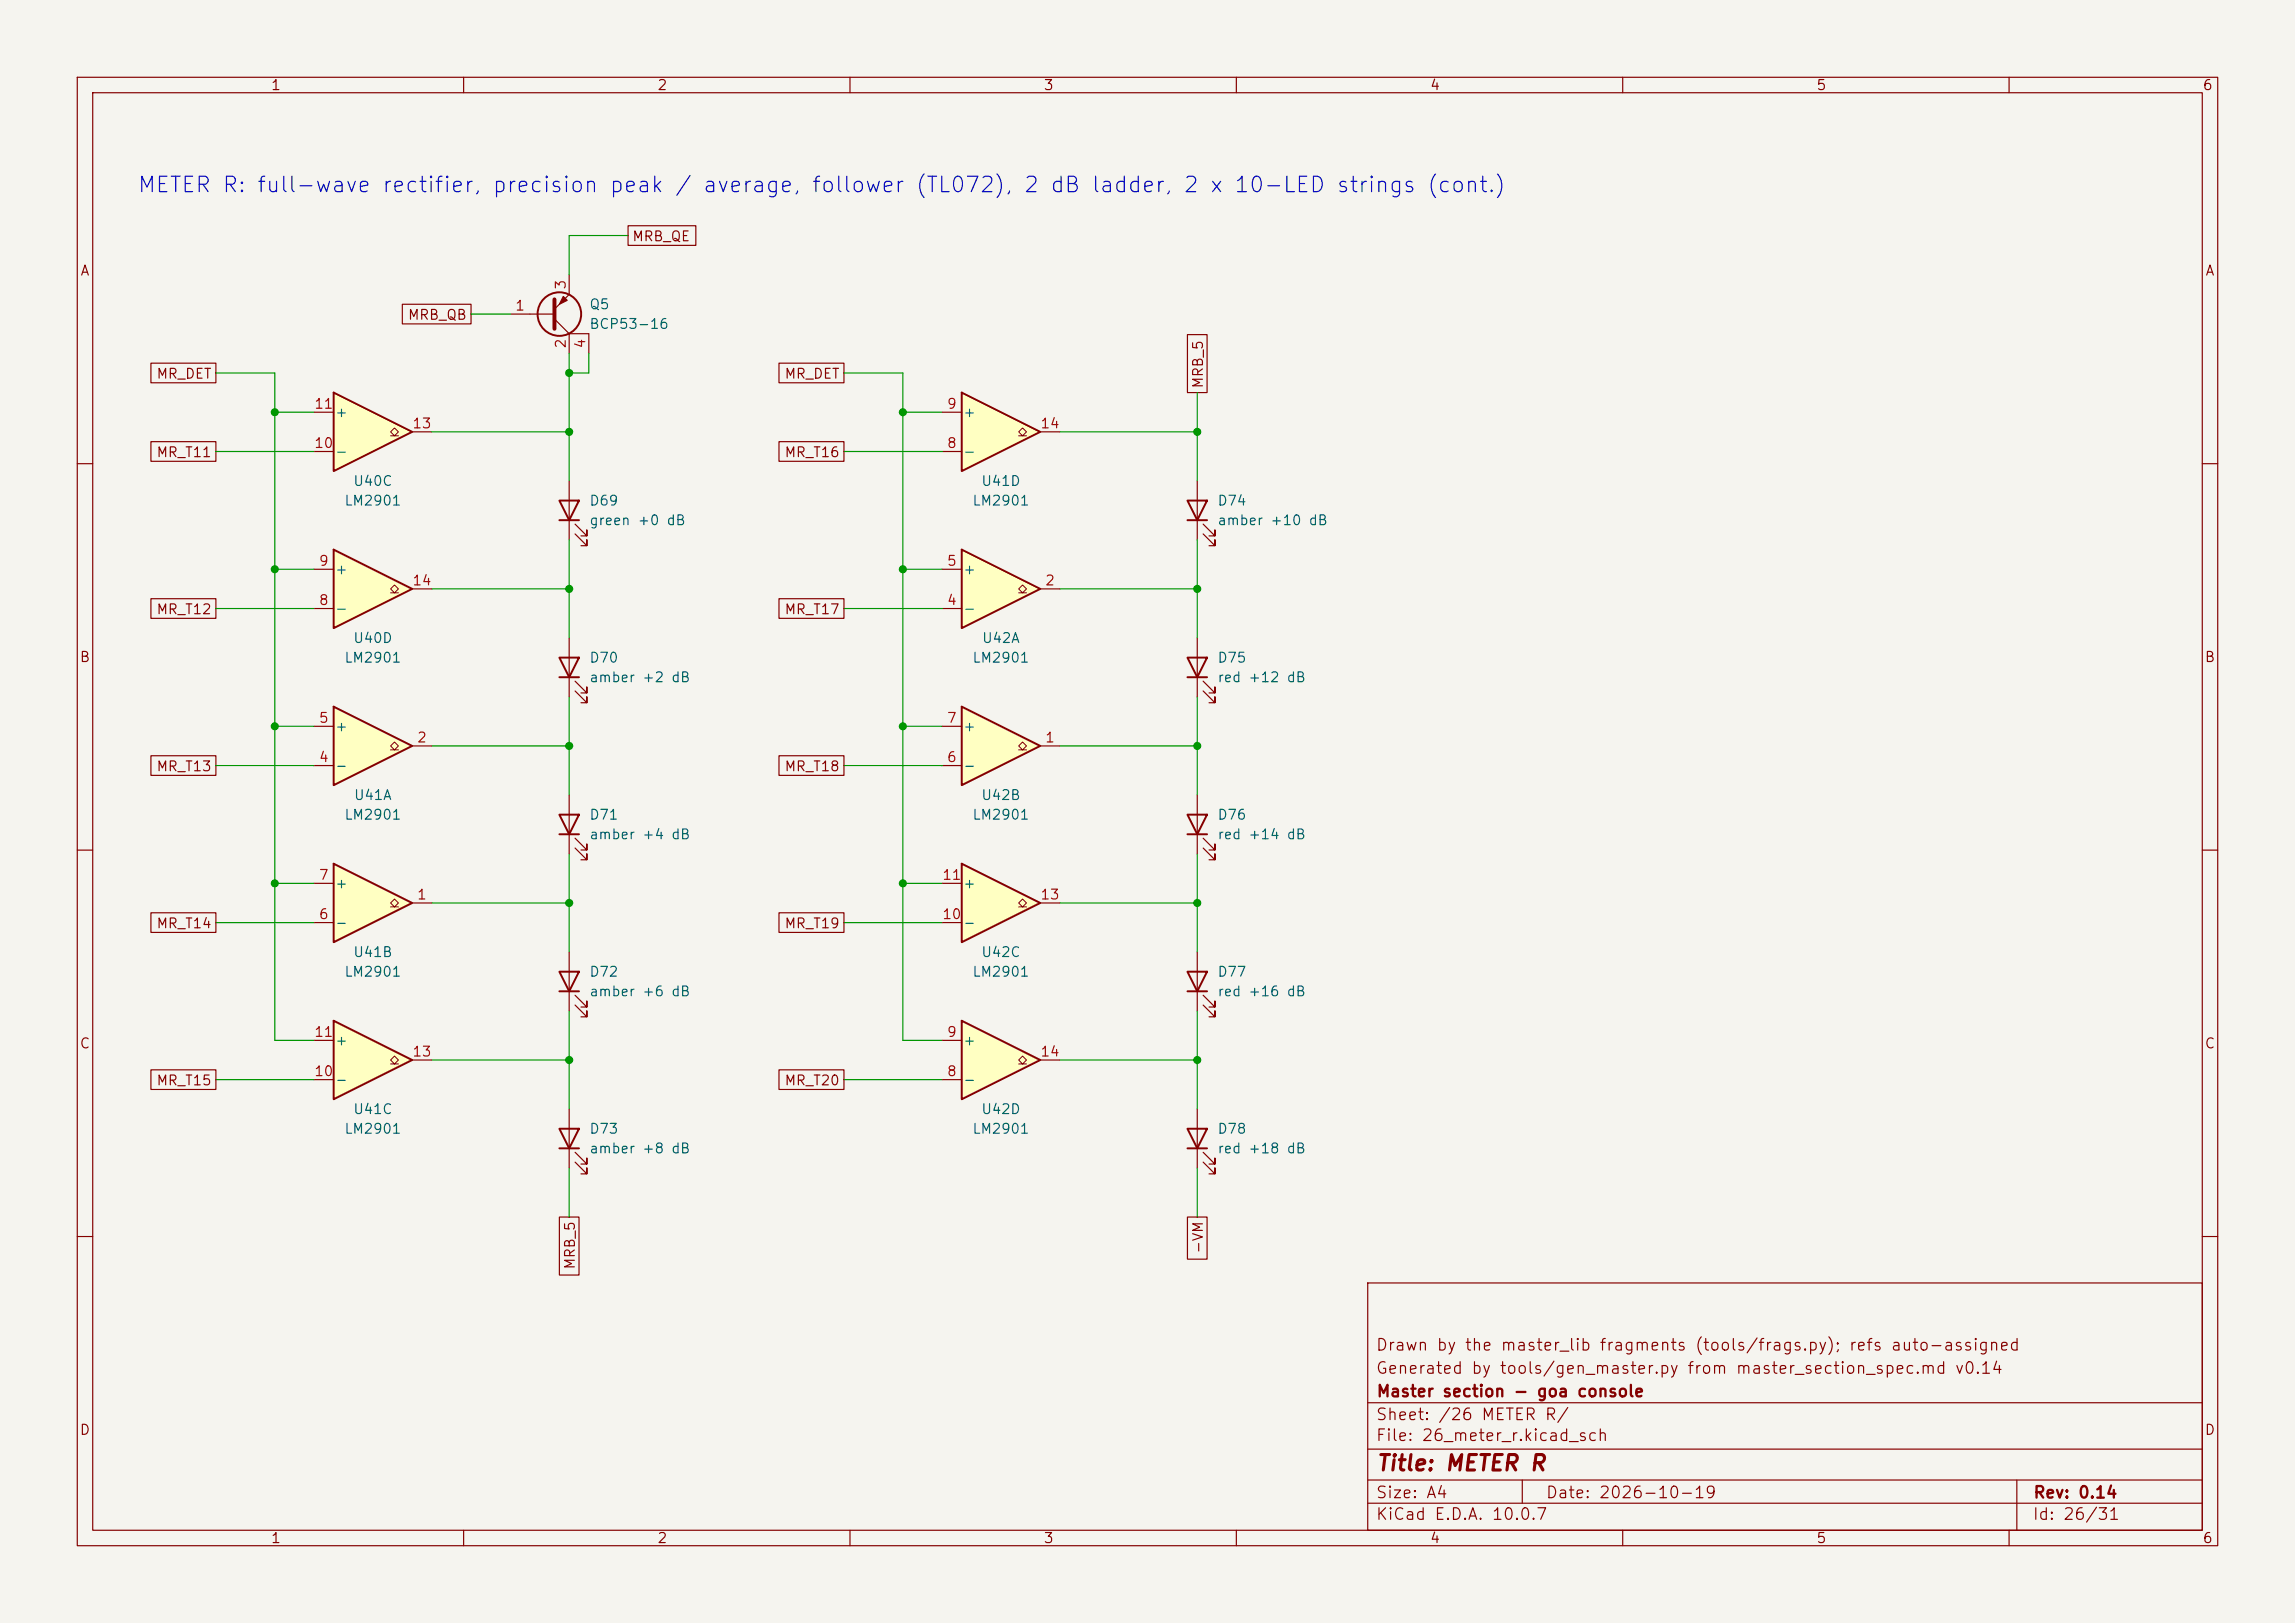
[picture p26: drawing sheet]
<svg xmlns="http://www.w3.org/2000/svg" width="297mm" height="210mm" viewBox="0 0 297 210" stroke-linecap="round" stroke-linejoin="round" font-family="sans-serif">
<defs><g id="words">
<text font-size="2" fill="#0000c2" x="17.7" y="25.4">METER R: full-wave rectifier, precision peak / average, follower (TL072), 2 dB ladder, 2 x 10-LED strings (cont.)</text>
<text font-size="2" fill="#840000" x="178" y="190.8">Title: METER R</text>
<g font-size="1.5" fill="#840000">
<text x="178" y="178.1">Generated by tools/gen_master.py from master_section_spec.md v0.14</text>
<text x="178" y="175.1">Drawn by the master_lib fragments (tools/frags.py); refs auto-assigned</text>
<text x="178" y="184.1">Sheet: /26 METER R/</text>
<text x="178" y="181.1">Master section - goa console</text>
<text x="178" y="186.8">File: 26_meter_r.kicad_sch</text>
<text x="178" y="197">KiCad E.D.A. 10.0.7</text>
<text x="178" y="194.2">Size: A4</text>
<text x="200" y="194.2">Date: 2026-10-19</text>
<text x="263" y="197">Id: 26/31</text>
<text x="263" y="194.2">Rev: 0.14</text>
</g>
<g font-size="1.3" fill="#840000">
<text x="35" y="12">1</text>
<text x="85" y="12">2</text>
<text x="135" y="12">3</text>
<text x="185" y="12">4</text>
<text x="235" y="12">5</text>
<text x="285" y="12">6</text>
<text x="10.3" y="36">A</text>
<text x="81.7" y="31.5">MRB_QE</text>
<text x="285.3" y="36">A</text>
<text x="52.7" y="41.7">MRB_QB</text>
<text x="20.2" y="49.3">MR_DET</text>
<text x="101.4" y="49.3">MR_DET</text>
<text x="156" y="50.4" transform="rotate(-90 156 50.4)">MRB_5</text>
<text x="20.2" y="59.5">MR_T11</text>
<text x="101.4" y="59.5">MR_T16</text>
<text x="20.2" y="79.8">MR_T12</text>
<text x="101.4" y="79.8">MR_T17</text>
<text x="10.2" y="86">B</text>
<text x="285.2" y="86">B</text>
<text x="20.2" y="100.1">MR_T13</text>
<text x="101.4" y="100.1">MR_T18</text>
<text x="20.2" y="120.4">MR_T14</text>
<text x="101.4" y="120.4">MR_T19</text>
<text x="10.2" y="136">C</text>
<text x="285.2" y="136">C</text>
<text x="20.2" y="140.8">MR_T15</text>
<text x="101.4" y="140.8">MR_T20</text>
<text x="74.7" y="164.4" transform="rotate(-90 74.7 164.4)">MRB_5</text>
<text x="156" y="162.3" transform="rotate(-90 156 162.3)">-VM</text>
<text x="10.2" y="186">D</text>
<text x="285.2" y="186">D</text>
<text x="35" y="200">1</text>
<text x="85" y="200">2</text>
<text x="135" y="200">3</text>
<text x="185" y="200">4</text>
<text x="235" y="200">5</text>
<text x="285" y="200">6</text>
</g>
<g font-size="1.3" fill="#a90000">
<text x="66.6" y="40.5">1</text>
<text x="73.5" y="37.6" transform="rotate(-90 73.5 37.6)">3</text>
<text x="73.5" y="45.2" transform="rotate(-90 73.5 45.2)">2</text>
<text x="76.1" y="45.2" transform="rotate(-90 76.1 45.2)">4</text>
<text x="40.6" y="53.2">11</text>
<text x="122.5" y="53.2">9</text>
<text x="40.6" y="58.3">10</text>
<text x="53.3" y="55.7">13</text>
<text x="122.5" y="58.3">8</text>
<text x="134.6" y="55.7">14</text>
<text x="41.2" y="73.5">9</text>
<text x="53.3" y="76.1">14</text>
<text x="122.5" y="73.5">5</text>
<text x="135.2" y="76.1">2</text>
<text x="41.2" y="78.6">8</text>
<text x="122.5" y="78.6">4</text>
<text x="41.2" y="93.8">5</text>
<text x="122.5" y="93.8">7</text>
<text x="41.2" y="98.9">4</text>
<text x="53.9" y="96.4">2</text>
<text x="122.5" y="98.9">6</text>
<text x="135.2" y="96.4">1</text>
<text x="41.2" y="119.2">6</text>
<text x="41.2" y="114.2">7</text>
<text x="53.9" y="116.7">1</text>
<text x="121.9" y="119.2">10</text>
<text x="121.9" y="114.2">11</text>
<text x="134.6" y="116.7">13</text>
<text x="40.6" y="134.5">11</text>
<text x="53.3" y="137">13</text>
<text x="122.5" y="134.5">9</text>
<text x="134.6" y="137">14</text>
<text x="40.6" y="139.6">10</text>
<text x="122.5" y="139.6">8</text>
</g>
<g font-size="1.3" fill="#006464">
<text x="76.2" y="40.3">Q5</text>
<text x="76.2" y="42.9">BCP53-16</text>
<text x="43.3" y="59.4">-</text>
<text x="43.3" y="54.3">+</text>
<text x="124.6" y="59.4">-</text>
<text x="124.6" y="54.3">+</text>
<text x="44.5" y="65.7">LM2901</text>
<text x="45.6" y="63.2">U40C</text>
<text x="76.2" y="65.7">D69</text>
<text x="125.8" y="65.7">LM2901</text>
<text x="126.9" y="63.2">U41D</text>
<text x="157.5" y="65.7">D74</text>
<text x="76.2" y="68.3">green +0 dB</text>
<text x="157.5" y="68.3">amber +10 dB</text>
<text x="43.3" y="74.6">+</text>
<text x="124.6" y="74.6">+</text>
<text x="43.3" y="79.7">-</text>
<text x="45.6" y="83.5">U40D</text>
<text x="124.6" y="79.7">-</text>
<text x="127" y="83.5">U42A</text>
<text x="44.5" y="86.1">LM2901</text>
<text x="76.2" y="86.1">D70</text>
<text x="76.2" y="88.6">amber +2 dB</text>
<text x="125.8" y="86.1">LM2901</text>
<text x="157.5" y="86.1">D75</text>
<text x="157.5" y="88.6">red +12 dB</text>
<text x="43.3" y="94.9">+</text>
<text x="124.6" y="94.9">+</text>
<text x="43.3" y="100">-</text>
<text x="124.6" y="100">-</text>
<text x="44.5" y="106.4">LM2901</text>
<text x="45.7" y="103.8">U41A</text>
<text x="76.2" y="106.4">D71</text>
<text x="125.8" y="106.4">LM2901</text>
<text x="126.9" y="103.8">U42B</text>
<text x="157.5" y="106.4">D76</text>
<text x="76.2" y="108.9">amber +4 dB</text>
<text x="157.5" y="108.9">red +14 dB</text>
<text x="43.3" y="115.3">+</text>
<text x="124.6" y="115.3">+</text>
<text x="43.3" y="120.3">-</text>
<text x="45.6" y="124.2">U41B</text>
<text x="124.6" y="120.3">-</text>
<text x="126.9" y="124.2">U42C</text>
<text x="44.5" y="126.7">LM2901</text>
<text x="76.2" y="126.7">D72</text>
<text x="76.2" y="129.2">amber +6 dB</text>
<text x="125.8" y="126.7">LM2901</text>
<text x="157.5" y="126.7">D77</text>
<text x="157.5" y="129.2">red +16 dB</text>
<text x="43.3" y="135.6">+</text>
<text x="124.6" y="135.6">+</text>
<text x="43.3" y="140.7">-</text>
<text x="124.6" y="140.7">-</text>
<text x="44.5" y="147">LM2901</text>
<text x="45.6" y="144.5">U41C</text>
<text x="76.2" y="147">D73</text>
<text x="76.2" y="149.6">amber +8 dB</text>
<text x="125.8" y="147">LM2901</text>
<text x="126.9" y="144.5">U42D</text>
<text x="157.5" y="147">D78</text>
<text x="157.5" y="149.6">red +18 dB</text>
</g>
</g></defs>
<path d="M0 0h297v210h-297z" fill="#f5f4ef" stroke="#f5f4ef" stroke-width=".13"/>
<g fill="none" stroke="#840000" stroke-width=".15">
<path d="M10 10h277v190h-277zM12 12h273v186h-273zM60 10v2M110 10v2M160 10v2M210 10v2M260 10v2M73.7 35.6v2.5l-1.9 1.9M66 40.6h5.8M71.8 41.3l1.9 1.9M73.7 43.2h2.5v2.5M73.7 43.2v2.5"/>
<path d="M10 60h2M154.9 62.2v7.7M155.7 69.1l1.5 1.5v-.7v.7h-.7M155.7 67.8l1.5 1.5v-.7v.7h-.7M285 60h2M10 110h2M285 110h2M154.9 123.2v7.6M155.7 130l1.5 1.6v-.8v.8h-.7M155.7 128.8l1.5 1.5v-.8v.8h-.7M10 160h2M177 166h108v32h-108z"/>
<path d="M285 160h2M60 198v2M110 198v2M160 198v2M177 194.5h108M177 191.5h108M177 187.5h108M177 181.5h108M197 191.5v3M210 198v2M260 198v2M261 191.5v6.5"/>
</g>
<g fill="none" stroke="#840000" stroke-width=".25">
<path d="M153.7 64.8h2.5l-1.3 2.5zM153.7 67.3h2.5M153.7 125.7h2.5l-1.3 2.6zM153.7 128.3h2.5"/>
<circle cx="72.4" cy="40.6" r="2.82"/>
</g>
<path d="M71.8 38.7v3.8" fill="none" stroke="#840000" stroke-width=".51"/>
<path d="M72.9 38.4l.5 .5-1 .5z" fill="#840000" stroke="#840000" stroke-width=".15"/>
<path d="M43.2 132.1l10.1 5.1-10.1 5z" fill="#ffffc2"/>
<path d="M43.2 132.1l10.1 5.1-10.1 5z" fill="none" stroke="#840000" stroke-width=".25"/>
<path d="M50.5 137.7h.6l-.6-.5 .6-.5 .5 .5-.5 .5h.5" fill="none" stroke="#840000" stroke-width=".13"/>
<path d="M40.6 139.7h2.6M40.6 134.6h2.6M53.3 137.2h2.6" fill="none" stroke="#840000" stroke-width=".15"/>
<path d="M43.2 111.8l10.1 5-10.1 5.1z" fill="#ffffc2"/>
<path d="M72.4 85.1h2.5l-1.2 2.5zM72.4 87.6h2.5M43.2 111.8l10.1 5-10.1 5.1zM72.4 146.1h2.5l-1.2 2.5zM72.4 148.6h2.5" fill="none" stroke="#840000" stroke-width=".25"/>
<path d="M50.5 117.3h.6l-.6-.5 .6-.5 .5 .5-.5 .5h.5" fill="none" stroke="#840000" stroke-width=".13"/>
<path d="M73.7 82.6v7.6M74.4 89.4l1.5 1.5v-.7v.7h-.7M74.4 88.1l1.5 1.6v-.8v.8h-.7M40.6 119.4h2.6M40.6 114.3h2.6M53.3 116.8h2.6M73.7 143.5v7.6M74.4 150.4l1.5 1.5v-.8v.8h-.7M74.4 149.1l1.5 1.5v-.7v.7h-.7" fill="none" stroke="#840000" stroke-width=".15"/>
<path d="M124.5 50.8l10.1 5.1-10.1 5.1z" fill="#ffffc2"/>
<path d="M124.5 50.8l10.1 5.1-10.1 5.1zM72.4 64.8h2.5l-1.2 2.5zM72.4 67.3h2.5" fill="none" stroke="#840000" stroke-width=".25"/>
<path d="M131.8 56.4h.5l-.5-.5 .5-.5 .5 .5-.5 .5h.5" fill="none" stroke="#840000" stroke-width=".13"/>
<path d="M121.9 58.4h2.6M121.9 53.3h2.6M134.6 55.9h2.6M73.7 62.2v7.7M74.4 69.1l1.5 1.5v-.7v.7h-.7M74.4 67.8l1.5 1.5v-.7v.7h-.7" fill="none" stroke="#840000" stroke-width=".15"/>
<path d="M43.2 71.1l10.1 5.1-10.1 5.1z" fill="#ffffc2"/>
<path d="M43.2 71.1l10.1 5.1-10.1 5.1z" fill="none" stroke="#840000" stroke-width=".25"/>
<path d="M50.5 76.7h.6l-.6-.5 .6-.5 .5 .5-.5 .5h.5" fill="none" stroke="#840000" stroke-width=".13"/>
<path d="M40.6 78.7h2.6M40.6 73.7h2.6M53.3 76.2h2.6" fill="none" stroke="#840000" stroke-width=".15"/>
<path d="M43.2 91.4l10.1 5.1-10.1 5.1z" fill="#ffffc2"/>
<path d="M43.2 91.4l10.1 5.1-10.1 5.1z" fill="none" stroke="#840000" stroke-width=".25"/>
<path d="M50.5 97h.6l-.6-.5 .6-.5 .5 .5-.5 .5h.5" fill="none" stroke="#840000" stroke-width=".13"/>
<path d="M40.6 99.1h2.6M40.6 94h2.6M53.3 96.5h2.6" fill="none" stroke="#840000" stroke-width=".15"/>
<path d="M124.5 91.4l10.1 5.1-10.1 5.1z" fill="#ffffc2"/>
<path d="M124.5 91.4l10.1 5.1-10.1 5.1z" fill="none" stroke="#840000" stroke-width=".25"/>
<path d="M131.8 97h.5l-.5-.5 .5-.5 .5 .5-.5 .5h.5" fill="none" stroke="#840000" stroke-width=".13"/>
<path d="M121.9 99.1h2.6M121.9 94h2.6M134.6 96.5h2.6" fill="none" stroke="#840000" stroke-width=".15"/>
<path d="M43.2 50.8l10.1 5.1-10.1 5.1z" fill="#ffffc2"/>
<path d="M43.2 50.8l10.1 5.1-10.1 5.1z" fill="none" stroke="#840000" stroke-width=".25"/>
<path d="M50.5 56.4h.6l-.6-.5 .6-.5 .5 .5-.5 .5h.5" fill="none" stroke="#840000" stroke-width=".13"/>
<path d="M40.6 58.4h2.6M40.6 53.3h2.6M53.3 55.9h2.6" fill="none" stroke="#840000" stroke-width=".15"/>
<path d="M124.5 71.1l10.1 5.1-10.1 5.1z" fill="#ffffc2"/>
<path d="M124.5 71.1l10.1 5.1-10.1 5.1zM72.4 105.4h2.5l-1.2 2.6zM72.4 108h2.5M72.4 125.7h2.5l-1.2 2.6zM72.4 128.3h2.5" fill="none" stroke="#840000" stroke-width=".25"/>
<path d="M131.8 76.7h.5l-.5-.5 .5-.5 .5 .5-.5 .5h.5" fill="none" stroke="#840000" stroke-width=".13"/>
<path d="M121.9 78.7h2.6M121.9 73.7h2.6M134.6 76.2h2.6M73.7 102.9v7.6M74.4 109.7l1.5 1.6v-.8v.8h-.7M74.4 108.5l1.5 1.5v-.8v.8h-.7M73.7 123.2v7.6M74.4 130l1.5 1.6v-.8v.8h-.7M74.4 128.8l1.5 1.5v-.8v.8h-.7" fill="none" stroke="#840000" stroke-width=".15"/>
<path d="M124.5 132.1l10.1 5.1-10.1 5z" fill="#ffffc2"/>
<path d="M153.7 85.1h2.5l-1.3 2.5zM153.7 87.6h2.5M153.7 105.4h2.5l-1.3 2.6zM153.7 108h2.5M124.5 132.1l10.1 5.1-10.1 5z" fill="none" stroke="#840000" stroke-width=".25"/>
<path d="M131.8 137.7h.5l-.5-.5 .5-.5 .5 .5-.5 .5h.5" fill="none" stroke="#840000" stroke-width=".13"/>
<path d="M154.9 82.6v7.6M155.7 89.4l1.5 1.5v-.7v.7h-.7M155.7 88.1l1.5 1.6v-.8v.8h-.7M154.9 102.9v7.6M155.7 109.7l1.5 1.6v-.8v.8h-.7M155.7 108.5l1.5 1.5v-.8v.8h-.7M121.9 139.7h2.6M121.9 134.6h2.6M134.6 137.2h2.6" fill="none" stroke="#840000" stroke-width=".15"/>
<path d="M124.5 111.8l10.1 5-10.1 5.1z" fill="#ffffc2"/>
<path d="M124.5 111.8l10.1 5-10.1 5.1zM153.7 146.1h2.5l-1.3 2.5zM153.7 148.6h2.5" fill="none" stroke="#840000" stroke-width=".25"/>
<path d="M131.8 117.3h.5l-.5-.5 .5-.5 .5 .5-.5 .5h.5" fill="none" stroke="#840000" stroke-width=".13"/>
<g fill="none" stroke="#840000" stroke-width=".15">
<path d="M52.1 39.4h8.9v2.5h-8.9zM81.3 29.2h8.8v2.6h-8.8zM19.5 57.1h8.4v2.6h-8.4zM19.5 47h8.4v2.5h-8.4zM100.8 47h8.4v2.5h-8.4zM100.8 57.1h8.4v2.6h-8.4zM153.7 43.3h2.5v7.5h-2.5zM19.5 77.5h8.4v2.5h-8.4zM100.8 77.5h8.4v2.5h-8.4zM19.5 97.8h8.4v2.5h-8.4zM100.8 97.8h8.4v2.5h-8.4zM19.5 118.1h8.4v2.6h-8.4z"/>
<path d="M100.8 118.1h8.4v2.6h-8.4zM121.9 119.4h2.6M121.9 114.3h2.6M134.6 116.8h2.6M19.5 138.4h8.4v2.6h-8.4zM100.8 138.4h8.4v2.6h-8.4zM72.4 157.5h2.5v7.5h-2.5zM153.7 157.5h2.5v5.4h-2.5zM154.9 143.5v7.6M155.7 150.4l1.5 1.5v-.8v.8h-.7M155.7 149.1l1.5 1.5v-.7v.7h-.7"/>
</g>
<g fill="none" stroke="#009600" stroke-width=".15">
<path d="M81.3 30.5h-7.6v5.1M27.9 58.4h12.7M27.9 48.3h7.7v86.3h5M35.6 53.3h5M55.9 55.9h17.8M61 40.6h5M73.7 45.7v16.5M76.2 45.7v2.6h-2.5M109.2 58.4h12.7M109.2 48.3h7.6v86.3h5.1M116.8 53.3h5.1M137.2 55.9h17.7"/>
<path d="M154.9 50.8v11.4M27.9 78.7h12.7M35.6 73.7h5M55.9 76.2h17.8M73.7 69.9v12.7M109.2 78.7h12.7M116.8 73.7h5.1M137.2 76.2h17.7M154.9 69.9v12.7M27.9 99.1h12.7M35.6 94h5M55.9 96.5h17.8"/>
<path d="M73.7 90.2v12.7M109.2 99.1h12.7M116.8 94h5.1M137.2 96.5h17.7M154.9 90.2v12.7M27.9 119.4h12.7M35.6 114.3h5M55.9 116.8h17.8M73.7 110.5v12.7M109.2 119.4h12.7M116.8 114.3h5.1M137.2 116.8h17.7"/>
<path d="M154.9 110.5v12.7M27.9 139.7h12.7M55.9 137.2h17.8M73.7 130.8v12.7M109.2 139.7h12.7M137.2 137.2h17.7M154.9 130.8v12.7M73.7 151.1v6.4M154.9 151.1v6.4"/>
</g>
<g fill="#009600" stroke="#009600" stroke-width=".13">
<circle cx="154.9" cy="116.8" r=".46"/>
<circle cx="116.8" cy="53.3" r=".46"/>
<circle cx="116.8" cy="94" r=".46"/>
<circle cx="154.9" cy="96.5" r=".46"/>
<circle cx="154.9" cy="137.2" r=".46"/>
<circle cx="116.8" cy="73.7" r=".46"/>
<circle cx="116.8" cy="114.3" r=".46"/>
<circle cx="73.7" cy="116.8" r=".46"/>
<circle cx="35.6" cy="53.3" r=".46"/>
<circle cx="35.6" cy="94" r=".46"/>
<circle cx="73.7" cy="96.5" r=".46"/>
<circle cx="73.7" cy="137.2" r=".46"/>
<circle cx="35.6" cy="73.7" r=".46"/>
<circle cx="35.6" cy="114.3" r=".46"/>
<circle cx="73.7" cy="76.2" r=".46"/>
<circle cx="154.9" cy="76.2" r=".46"/>
<circle cx="73.7" cy="48.3" r=".46"/>
<circle cx="73.7" cy="55.9" r=".46"/>
<circle cx="154.9" cy="55.9" r=".46"/>
</g>
<use href="#words"/>
</svg>
